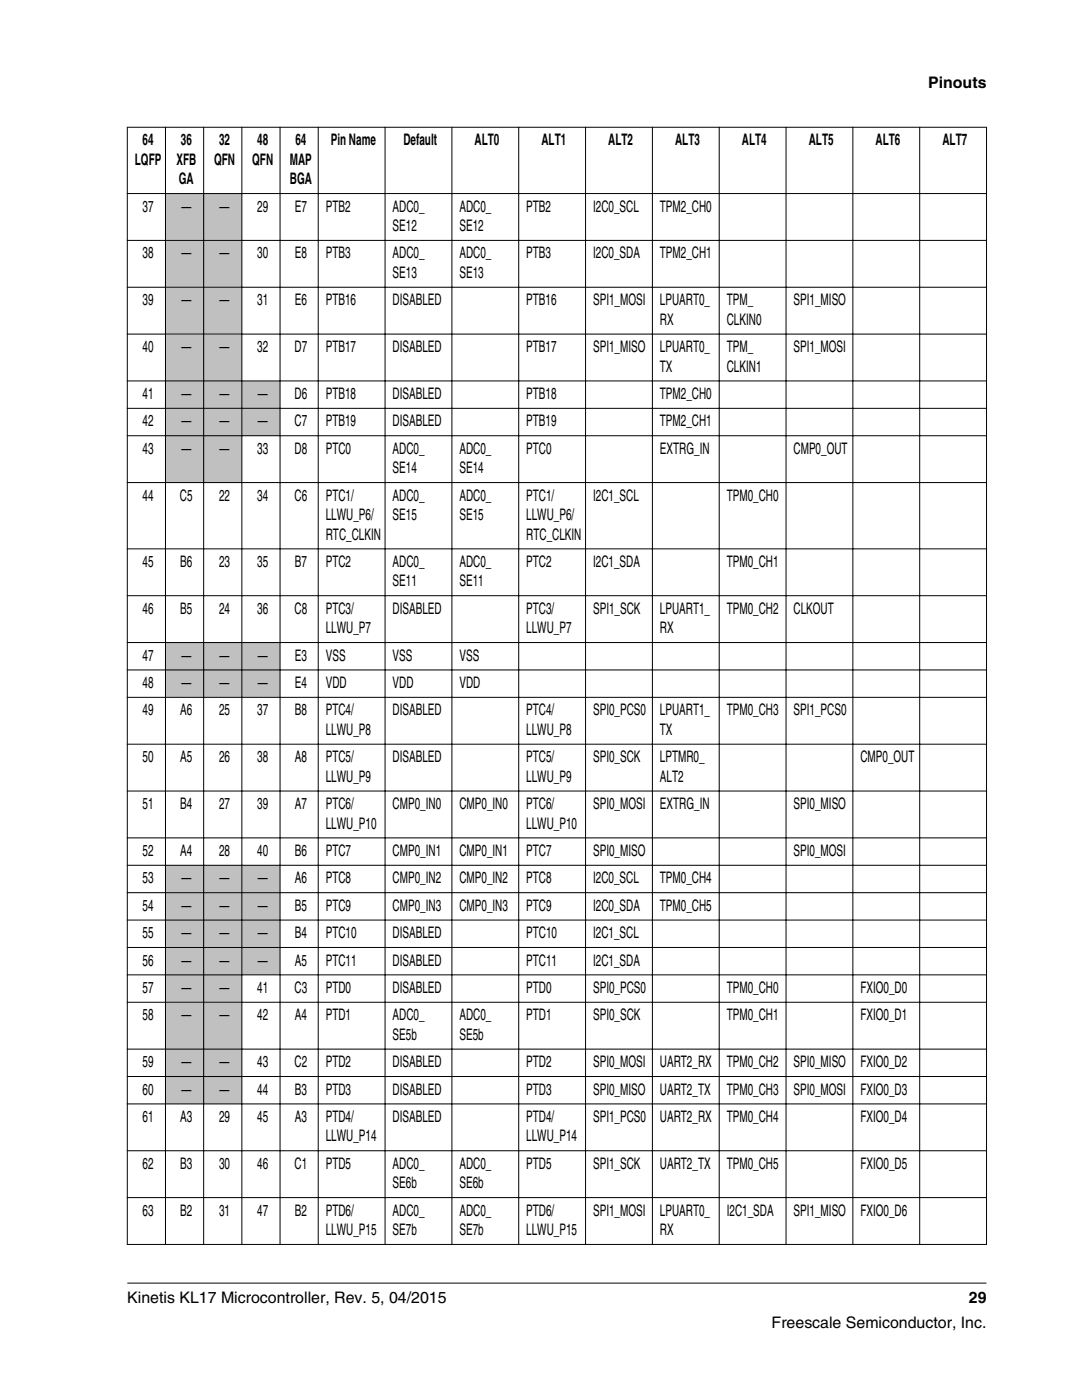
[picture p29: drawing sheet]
<svg xmlns="http://www.w3.org/2000/svg" width="216mm" height="279mm" viewBox="0 0 216 279" stroke-linecap="round" stroke-linejoin="round" font-family="sans-serif">
<defs><g id="words">
<g font-size="3.2">
<text x="185.2" y="17.5">Pinouts</text>
<text x="28.5" y="29">64</text>
<text x="36.1" y="29">36</text>
<text x="43.7" y="29">32</text>
<text x="51.3" y="29">48</text>
<text x="58.9" y="29">64</text>
<text x="66" y="29">Pin Name</text>
<text x="80.5" y="29">Default</text>
<text x="94.7" y="29">ALT0</text>
<text x="108" y="29">ALT1</text>
<text x="121.4" y="29">ALT2</text>
<text x="134.7" y="29">ALT3</text>
<text x="148" y="29">ALT4</text>
<text x="161.4" y="29">ALT5</text>
<text x="174.7" y="29">ALT6</text>
<text x="188.1" y="29">ALT7</text>
<text x="26.9" y="32.9">LQFP</text>
<text x="35.2" y="32.9">XFB</text>
<text x="42.7" y="32.9">QFN</text>
<text x="50.3" y="32.9">QFN</text>
<text x="57.8" y="32.9">MAP</text>
<text x="35.7" y="36.8">GA</text>
<text x="57.8" y="36.8">BGA</text>
<text x="28.5" y="42.2">37</text>
<text x="36.2" y="42.2">—</text>
<text x="43.8" y="42.2">—</text>
<text x="51.3" y="42.2">29</text>
<text x="58.8" y="42.2">E7</text>
<text x="65" y="42.2">PTB2</text>
<text x="78.3" y="42.2">ADC0_</text>
<text x="78.3" y="46.1">SE12</text>
<text x="91.7" y="42.2">ADC0_</text>
<text x="91.7" y="46.1">SE12</text>
<text x="105" y="42.2">PTB2</text>
<text x="118.3" y="42.2">I2C0_SCL</text>
<text x="131.7" y="42.2">TPM2_CH0</text>
<text x="28.5" y="51.6">38</text>
<text x="36.2" y="51.6">—</text>
<text x="43.8" y="51.6">—</text>
<text x="51.3" y="51.6">30</text>
<text x="58.8" y="51.6">E8</text>
<text x="65" y="51.6">PTB3</text>
<text x="78.3" y="51.6">ADC0_</text>
<text x="91.7" y="51.6">ADC0_</text>
<text x="105" y="51.6">PTB3</text>
<text x="118.3" y="51.6">I2C0_SDA</text>
<text x="131.7" y="51.6">TPM2_CH1</text>
<text x="78.3" y="55.5">SE13</text>
<text x="91.7" y="55.5">SE13</text>
<text x="28.5" y="60.9">39</text>
<text x="36.2" y="60.9">—</text>
<text x="43.8" y="60.9">—</text>
<text x="51.3" y="60.9">31</text>
<text x="58.8" y="60.9">E6</text>
<text x="65" y="60.9">PTB16</text>
<text x="78.3" y="60.9">DISABLED</text>
<text x="105" y="60.9">PTB16</text>
<text x="118.3" y="60.9">SPI1_MOSI</text>
<text x="131.7" y="60.9">LPUART0_</text>
<text x="131.7" y="64.8">RX</text>
<text x="145" y="60.9">TPM_</text>
<text x="145" y="64.8">CLKIN0</text>
<text x="158.3" y="60.9">SPI1_MISO</text>
<text x="28.5" y="70.3">40</text>
<text x="36.2" y="70.3">—</text>
<text x="43.8" y="70.3">—</text>
<text x="51.3" y="70.3">32</text>
<text x="58.8" y="70.3">D7</text>
<text x="65" y="70.3">PTB17</text>
<text x="78.3" y="70.3">DISABLED</text>
<text x="105" y="70.3">PTB17</text>
<text x="118.3" y="70.3">SPI1_MISO</text>
<text x="131.7" y="70.3">LPUART0_</text>
<text x="145" y="70.3">TPM_</text>
<text x="158.3" y="70.3">SPI1_MOSI</text>
<text x="131.7" y="74.2">TX</text>
<text x="145" y="74.2">CLKIN1</text>
<text x="28.5" y="79.6">41</text>
<text x="36.2" y="79.6">—</text>
<text x="43.8" y="79.6">—</text>
<text x="51.4" y="79.6">—</text>
<text x="58.8" y="79.6">D6</text>
<text x="65" y="79.6">PTB18</text>
<text x="78.3" y="79.6">DISABLED</text>
<text x="105" y="79.6">PTB18</text>
<text x="131.7" y="79.6">TPM2_CH0</text>
<text x="28.5" y="85.1">42</text>
<text x="36.2" y="85.1">—</text>
<text x="43.8" y="85.1">—</text>
<text x="51.4" y="85.1">—</text>
<text x="58.8" y="85.1">C7</text>
<text x="65" y="85.1">PTB19</text>
<text x="78.3" y="85.1">DISABLED</text>
<text x="105" y="85.1">PTB19</text>
<text x="131.7" y="85.1">TPM2_CH1</text>
<text x="28.5" y="90.6">43</text>
<text x="36.2" y="90.6">—</text>
<text x="43.8" y="90.6">—</text>
<text x="51.3" y="90.6">33</text>
<text x="58.8" y="90.6">D8</text>
<text x="65" y="90.6">PTC0</text>
<text x="78.3" y="90.6">ADC0_</text>
<text x="78.3" y="94.4">SE14</text>
<text x="91.7" y="90.6">ADC0_</text>
<text x="91.7" y="94.4">SE14</text>
<text x="105" y="90.6">PTC0</text>
<text x="131.7" y="90.6">EXTRG_IN</text>
<text x="158.3" y="90.6">CMP0_OUT</text>
<text x="28.5" y="99.9">44</text>
<text x="35.9" y="99.9">C5</text>
<text x="43.7" y="99.9">22</text>
<text x="51.3" y="99.9">34</text>
<text x="58.8" y="99.9">C6</text>
<text x="65" y="99.9">PTC1/</text>
<text x="78.3" y="99.9">ADC0_</text>
<text x="91.7" y="99.9">ADC0_</text>
<text x="105" y="99.9">PTC1/</text>
<text x="118.3" y="99.9">I2C1_SCL</text>
<text x="145" y="99.9">TPM0_CH0</text>
<text x="65" y="103.8">LLWU_P6/</text>
<text x="65" y="107.7">RTC_CLKIN</text>
<text x="78.3" y="103.8">SE15</text>
<text x="91.7" y="103.8">SE15</text>
<text x="105" y="103.8">LLWU_P6/</text>
<text x="105" y="107.7">RTC_CLKIN</text>
<text x="28.5" y="113.1">45</text>
<text x="36" y="113.1">B6</text>
<text x="43.7" y="113.1">23</text>
<text x="51.3" y="113.1">35</text>
<text x="58.8" y="113.1">B7</text>
<text x="65" y="113.1">PTC2</text>
<text x="78.3" y="113.1">ADC0_</text>
<text x="91.7" y="113.1">ADC0_</text>
<text x="105" y="113.1">PTC2</text>
<text x="118.3" y="113.1">I2C1_SDA</text>
<text x="145" y="113.1">TPM0_CH1</text>
<text x="78.3" y="117">SE11</text>
<text x="91.7" y="117">SE11</text>
<text x="28.5" y="122.5">46</text>
<text x="36" y="122.5">B5</text>
<text x="43.7" y="122.5">24</text>
<text x="51.3" y="122.5">36</text>
<text x="58.8" y="122.5">C8</text>
<text x="65" y="122.5">PTC3/</text>
<text x="78.3" y="122.5">DISABLED</text>
<text x="105" y="122.5">PTC3/</text>
<text x="118.3" y="122.5">SPI1_SCK</text>
<text x="131.7" y="122.5">LPUART1_</text>
<text x="145" y="122.5">TPM0_CH2</text>
<text x="158.3" y="122.5">CLKOUT</text>
<text x="28.5" y="131.8">47</text>
<text x="36.2" y="131.8">—</text>
<text x="43.8" y="131.8">—</text>
<text x="51.4" y="131.8">—</text>
<text x="58.8" y="131.8">E3</text>
<text x="65" y="126.4">LLWU_P7</text>
<text x="65" y="131.8">VSS</text>
<text x="78.3" y="131.8">VSS</text>
<text x="91.7" y="131.8">VSS</text>
<text x="105" y="126.4">LLWU_P7</text>
<text x="131.7" y="126.4">RX</text>
<text x="28.5" y="137.3">48</text>
<text x="36.2" y="137.3">—</text>
<text x="43.8" y="137.3">—</text>
<text x="51.4" y="137.3">—</text>
<text x="58.8" y="137.3">E4</text>
<text x="65" y="137.3">VDD</text>
<text x="78.3" y="137.3">VDD</text>
<text x="91.7" y="137.3">VDD</text>
<text x="28.5" y="142.8">49</text>
<text x="36" y="142.8">A6</text>
<text x="43.7" y="142.8">25</text>
<text x="51.3" y="142.8">37</text>
<text x="58.8" y="142.8">B8</text>
<text x="65" y="142.8">PTC4/</text>
<text x="78.3" y="142.8">DISABLED</text>
<text x="105" y="142.8">PTC4/</text>
<text x="118.3" y="142.8">SPI0_PCS0</text>
<text x="131.7" y="142.8">LPUART1_</text>
<text x="145" y="142.8">TPM0_CH3</text>
<text x="158.3" y="142.8">SPI1_PCS0</text>
<text x="65" y="146.7">LLWU_P8</text>
<text x="105" y="146.7">LLWU_P8</text>
<text x="131.7" y="146.7">TX</text>
<text x="28.5" y="152.1">50</text>
<text x="36" y="152.1">A5</text>
<text x="43.7" y="152.1">26</text>
<text x="51.3" y="152.1">38</text>
<text x="58.8" y="152.1">A8</text>
<text x="65" y="152.1">PTC5/</text>
<text x="78.3" y="152.1">DISABLED</text>
<text x="105" y="152.1">PTC5/</text>
<text x="118.3" y="152.1">SPI0_SCK</text>
<text x="131.7" y="152.1">LPTMR0_</text>
<text x="171.7" y="152.1">CMP0_OUT</text>
<text x="28.5" y="161.5">51</text>
<text x="36" y="161.5">B4</text>
<text x="43.7" y="161.5">27</text>
<text x="51.3" y="161.5">39</text>
<text x="58.8" y="161.5">A7</text>
<text x="65" y="156">LLWU_P9</text>
<text x="65" y="161.5">PTC6/</text>
<text x="78.3" y="161.5">CMP0_IN0</text>
<text x="91.7" y="161.5">CMP0_IN0</text>
<text x="105" y="156">LLWU_P9</text>
<text x="105" y="161.5">PTC6/</text>
<text x="118.3" y="161.5">SPI0_MOSI</text>
<text x="131.7" y="156">ALT2</text>
<text x="131.7" y="161.5">EXTRG_IN</text>
<text x="158.3" y="161.5">SPI0_MISO</text>
<text x="65" y="165.4">LLWU_P10</text>
<text x="105" y="165.4">LLWU_P10</text>
<text x="28.5" y="170.8">52</text>
<text x="36" y="170.8">A4</text>
<text x="43.7" y="170.8">28</text>
<text x="51.3" y="170.8">40</text>
<text x="58.8" y="170.8">B6</text>
<text x="65" y="170.8">PTC7</text>
<text x="78.3" y="170.8">CMP0_IN1</text>
<text x="91.7" y="170.8">CMP0_IN1</text>
<text x="105" y="170.8">PTC7</text>
<text x="118.3" y="170.8">SPI0_MISO</text>
<text x="158.3" y="170.8">SPI0_MOSI</text>
<text x="28.5" y="176.3">53</text>
<text x="36.2" y="176.3">—</text>
<text x="43.8" y="176.3">—</text>
<text x="51.4" y="176.3">—</text>
<text x="58.8" y="176.3">A6</text>
<text x="65" y="176.3">PTC8</text>
<text x="78.3" y="176.3">CMP0_IN2</text>
<text x="91.7" y="176.3">CMP0_IN2</text>
<text x="105" y="176.3">PTC8</text>
<text x="118.3" y="176.3">I2C0_SCL</text>
<text x="131.7" y="176.3">TPM0_CH4</text>
<text x="28.5" y="181.8">54</text>
<text x="36.2" y="181.8">—</text>
<text x="43.8" y="181.8">—</text>
<text x="51.4" y="181.8">—</text>
<text x="58.8" y="181.8">B5</text>
<text x="65" y="181.8">PTC9</text>
<text x="78.3" y="181.8">CMP0_IN3</text>
<text x="91.7" y="181.8">CMP0_IN3</text>
<text x="105" y="181.8">PTC9</text>
<text x="118.3" y="181.8">I2C0_SDA</text>
<text x="131.7" y="181.8">TPM0_CH5</text>
<text x="28.5" y="187.2">55</text>
<text x="36.2" y="187.2">—</text>
<text x="43.8" y="187.2">—</text>
<text x="51.4" y="187.2">—</text>
<text x="58.8" y="187.2">B4</text>
<text x="65" y="187.2">PTC10</text>
<text x="78.3" y="187.2">DISABLED</text>
<text x="105" y="187.2">PTC10</text>
<text x="118.3" y="187.2">I2C1_SCL</text>
<text x="28.5" y="192.7">56</text>
<text x="36.2" y="192.7">—</text>
<text x="43.8" y="192.7">—</text>
<text x="51.4" y="192.7">—</text>
<text x="58.8" y="192.7">A5</text>
<text x="65" y="192.7">PTC11</text>
<text x="78.3" y="192.7">DISABLED</text>
<text x="105" y="192.7">PTC11</text>
<text x="118.3" y="192.7">I2C1_SDA</text>
<text x="28.5" y="198.2">57</text>
<text x="28.5" y="203.6">58</text>
<text x="36.2" y="198.2">—</text>
<text x="36.2" y="203.6">—</text>
<text x="43.8" y="198.2">—</text>
<text x="43.8" y="203.6">—</text>
<text x="51.3" y="198.2">41</text>
<text x="51.3" y="203.6">42</text>
<text x="58.8" y="198.2">C3</text>
<text x="58.8" y="203.6">A4</text>
<text x="65" y="198.2">PTD0</text>
<text x="65" y="203.6">PTD1</text>
<text x="78.3" y="198.2">DISABLED</text>
<text x="78.3" y="203.6">ADC0_</text>
<text x="91.7" y="203.6">ADC0_</text>
<text x="105" y="198.2">PTD0</text>
<text x="105" y="203.6">PTD1</text>
<text x="118.3" y="198.2">SPI0_PCS0</text>
<text x="118.3" y="203.6">SPI0_SCK</text>
<text x="145" y="198.2">TPM0_CH0</text>
<text x="145" y="203.6">TPM0_CH1</text>
<text x="171.7" y="198.2">FXIO0_D0</text>
<text x="171.7" y="203.6">FXIO0_D1</text>
<text x="78.3" y="207.5">SE5b</text>
<text x="91.7" y="207.5">SE5b</text>
<text x="28.5" y="213">59</text>
<text x="36.2" y="213">—</text>
<text x="43.8" y="213">—</text>
<text x="51.3" y="213">43</text>
<text x="58.8" y="213">C2</text>
<text x="65" y="213">PTD2</text>
<text x="78.3" y="213">DISABLED</text>
<text x="105" y="213">PTD2</text>
<text x="118.3" y="213">SPI0_MOSI</text>
<text x="131.7" y="213">UART2_RX</text>
<text x="145" y="213">TPM0_CH2</text>
<text x="158.3" y="213">SPI0_MISO</text>
<text x="171.7" y="213">FXIO0_D2</text>
<text x="28.5" y="218.4">60</text>
<text x="36.2" y="218.4">—</text>
<text x="43.8" y="218.4">—</text>
<text x="51.3" y="218.4">44</text>
<text x="58.8" y="218.4">B3</text>
<text x="65" y="218.4">PTD3</text>
<text x="78.3" y="218.4">DISABLED</text>
<text x="105" y="218.4">PTD3</text>
<text x="118.3" y="218.4">SPI0_MISO</text>
<text x="131.7" y="218.4">UART2_TX</text>
<text x="145" y="218.4">TPM0_CH3</text>
<text x="158.3" y="218.4">SPI0_MOSI</text>
<text x="171.7" y="218.4">FXIO0_D3</text>
<text x="28.5" y="223.9">61</text>
<text x="36" y="223.9">A3</text>
<text x="43.7" y="223.9">29</text>
<text x="51.3" y="223.9">45</text>
<text x="58.8" y="223.9">A3</text>
<text x="65" y="223.9">PTD4/</text>
<text x="65" y="227.8">LLWU_P14</text>
<text x="78.3" y="223.9">DISABLED</text>
<text x="105" y="223.9">PTD4/</text>
<text x="105" y="227.8">LLWU_P14</text>
<text x="118.3" y="223.9">SPI1_PCS0</text>
<text x="131.7" y="223.9">UART2_RX</text>
<text x="145" y="223.9">TPM0_CH4</text>
<text x="171.7" y="223.9">FXIO0_D4</text>
<text x="28.5" y="233.3">62</text>
<text x="36" y="233.3">B3</text>
<text x="43.7" y="233.3">30</text>
<text x="51.3" y="233.3">46</text>
<text x="58.8" y="233.3">C1</text>
<text x="65" y="233.3">PTD5</text>
<text x="78.3" y="233.3">ADC0_</text>
<text x="91.7" y="233.3">ADC0_</text>
<text x="105" y="233.3">PTD5</text>
<text x="118.3" y="233.3">SPI1_SCK</text>
<text x="131.7" y="233.3">UART2_TX</text>
<text x="145" y="233.3">TPM0_CH5</text>
<text x="171.7" y="233.3">FXIO0_D5</text>
<text x="78.3" y="237.1">SE6b</text>
<text x="91.7" y="237.1">SE6b</text>
<text x="28.5" y="242.6">63</text>
<text x="36" y="242.6">B2</text>
<text x="43.7" y="242.6">31</text>
<text x="51.3" y="242.6">47</text>
<text x="58.8" y="242.6">B2</text>
<text x="65" y="242.6">PTD6/</text>
<text x="78.3" y="242.6">ADC0_</text>
<text x="91.7" y="242.6">ADC0_</text>
<text x="105" y="242.6">PTD6/</text>
<text x="118.3" y="242.6">SPI1_MOSI</text>
<text x="131.7" y="242.6">LPUART0_</text>
<text x="145" y="242.6">I2C1_SDA</text>
<text x="158.3" y="242.6">SPI1_MISO</text>
<text x="171.7" y="242.6">FXIO0_D6</text>
<text x="65" y="246.5">LLWU_P15</text>
<text x="78.3" y="246.5">SE7b</text>
<text x="91.7" y="246.5">SE7b</text>
<text x="105" y="246.5">LLWU_P15</text>
<text x="131.7" y="246.5">RX</text>
<text x="25.4" y="260">Kinetis KL17 Microcontroller, Rev. 5, 04/2015</text>
<text x="193.3" y="260">29</text>
<text x="154" y="265">Freescale Semiconductor, Inc.</text>
</g>
</g></defs>
<g fill="#c0c0c0">
<path d="M33.1 38.7h7.5v9.2h-7.5z" fill-rule="evenodd"/>
<path d="M40.7 38.7h7.5v9.2h-7.5z" fill-rule="evenodd"/>
<path d="M33.1 48.1h7.5v9.1h-7.5z" fill-rule="evenodd"/>
<path d="M40.7 48.1h7.5v9.1h-7.5z" fill-rule="evenodd"/>
<path d="M33.1 57.4h7.5v9.2h-7.5z" fill-rule="evenodd"/>
<path d="M40.7 57.4h7.5v9.2h-7.5z" fill-rule="evenodd"/>
<path d="M33.1 66.8h7.5v9.1h-7.5z" fill-rule="evenodd"/>
<path d="M40.7 66.8h7.5v9.1h-7.5z" fill-rule="evenodd"/>
<path d="M33.1 76.1h7.5v5.3h-7.5z" fill-rule="evenodd"/>
<path d="M40.7 76.1h7.5v5.3h-7.5z" fill-rule="evenodd"/>
<path d="M48.3 76.1h7.5v5.3h-7.5z" fill-rule="evenodd"/>
<path d="M33.1 81.6h7.5v5.3h-7.5z" fill-rule="evenodd"/>
<path d="M40.7 81.6h7.5v5.3h-7.5z" fill-rule="evenodd"/>
<path d="M48.3 81.6h7.5v5.3h-7.5z" fill-rule="evenodd"/>
<path d="M33.1 87h7.5v9.2h-7.5z" fill-rule="evenodd"/>
<path d="M40.7 87h7.5v9.2h-7.5z" fill-rule="evenodd"/>
<path d="M33.1 128.3h7.5v5.3h-7.5z" fill-rule="evenodd"/>
<path d="M40.7 128.3h7.5v5.3h-7.5z" fill-rule="evenodd"/>
<path d="M48.3 128.3h7.5v5.3h-7.5z" fill-rule="evenodd"/>
<path d="M33.1 133.8h7.5v5.3h-7.5z" fill-rule="evenodd"/>
<path d="M40.7 133.8h7.5v5.3h-7.5z" fill-rule="evenodd"/>
<path d="M48.3 133.8h7.5v5.3h-7.5z" fill-rule="evenodd"/>
<path d="M33.1 172.8h7.5v5.3h-7.5z" fill-rule="evenodd"/>
<path d="M40.7 172.8h7.5v5.3h-7.5z" fill-rule="evenodd"/>
<path d="M48.3 172.8h7.5v5.3h-7.5z" fill-rule="evenodd"/>
<path d="M33.1 178.2h7.5v5.3h-7.5z" fill-rule="evenodd"/>
<path d="M40.7 178.2h7.5v5.3h-7.5z" fill-rule="evenodd"/>
<path d="M48.3 178.2h7.5v5.3h-7.5z" fill-rule="evenodd"/>
<path d="M33.1 183.7h7.5v5.3h-7.5z" fill-rule="evenodd"/>
<path d="M40.7 183.7h7.5v5.3h-7.5z" fill-rule="evenodd"/>
<path d="M48.3 183.7h7.5v5.3h-7.5z" fill-rule="evenodd"/>
<path d="M33.1 189.2h7.5v5.3h-7.5z" fill-rule="evenodd"/>
<path d="M40.7 189.2h7.5v5.3h-7.5z" fill-rule="evenodd"/>
<path d="M48.3 189.2h7.5v5.3h-7.5z" fill-rule="evenodd"/>
<path d="M33.1 194.6h7.5v5.3h-7.5z" fill-rule="evenodd"/>
<path d="M40.7 194.6h7.5v5.3h-7.5z" fill-rule="evenodd"/>
<path d="M33.1 200.1h7.5v9.2h-7.5z" fill-rule="evenodd"/>
<path d="M40.7 200.1h7.5v9.2h-7.5z" fill-rule="evenodd"/>
<path d="M33.1 209.5h7.5v5.3h-7.5z" fill-rule="evenodd"/>
<path d="M40.7 209.5h7.5v5.3h-7.5z" fill-rule="evenodd"/>
<path d="M33.1 214.9h7.5v5.3h-7.5z" fill-rule="evenodd"/>
<path d="M40.7 214.9h7.5v5.3h-7.5z" fill-rule="evenodd"/>
</g>
<g fill="none" stroke="#000" stroke-width=".2">
<path d="M25.3 25.4h171.6M25.3 38.6h171.6M25.4 25.3v223.1M33 25.3v223.1M40.6 25.3v223.1M48.3 25.3v223.1M55.9 25.3v223.1M63.5 25.3v223.1M76.8 25.3v223.1M90.2 25.3v223.1M103.5 25.3v223.1M116.8 25.3v223.1"/>
<path d="M130.2 25.3v223.1M143.5 25.3v223.1M156.8 25.3v223.1M170.2 25.3v223.1M183.5 25.3v223.1M196.8 25.3v223.1M25.3 48h171.6M25.3 57.3h171.6M25.3 66.7h171.6M25.3 76h171.6M25.3 81.5h171.6M25.3 87h171.6"/>
<path d="M25.3 96.3h171.6M25.3 109.5h171.6M25.3 118.9h171.6M25.3 128.2h171.6M25.3 133.7h171.6M25.3 139.2h171.6M25.3 148.5h171.6M25.3 157.9h171.6M25.3 167.2h171.6M25.3 172.7h171.6M25.3 178.2h171.6M25.3 183.6h171.6"/>
<path d="M25.3 189.1h171.6M25.3 194.6h171.6M25.3 200h171.6M25.3 209.4h171.6M25.3 214.8h171.6M25.3 220.3h171.6M25.3 229.7h171.6M25.3 239h171.6M25.3 248.4h171.6M25.4 256.1h171.4"/>
</g>
<use href="#words"/>
</svg>
